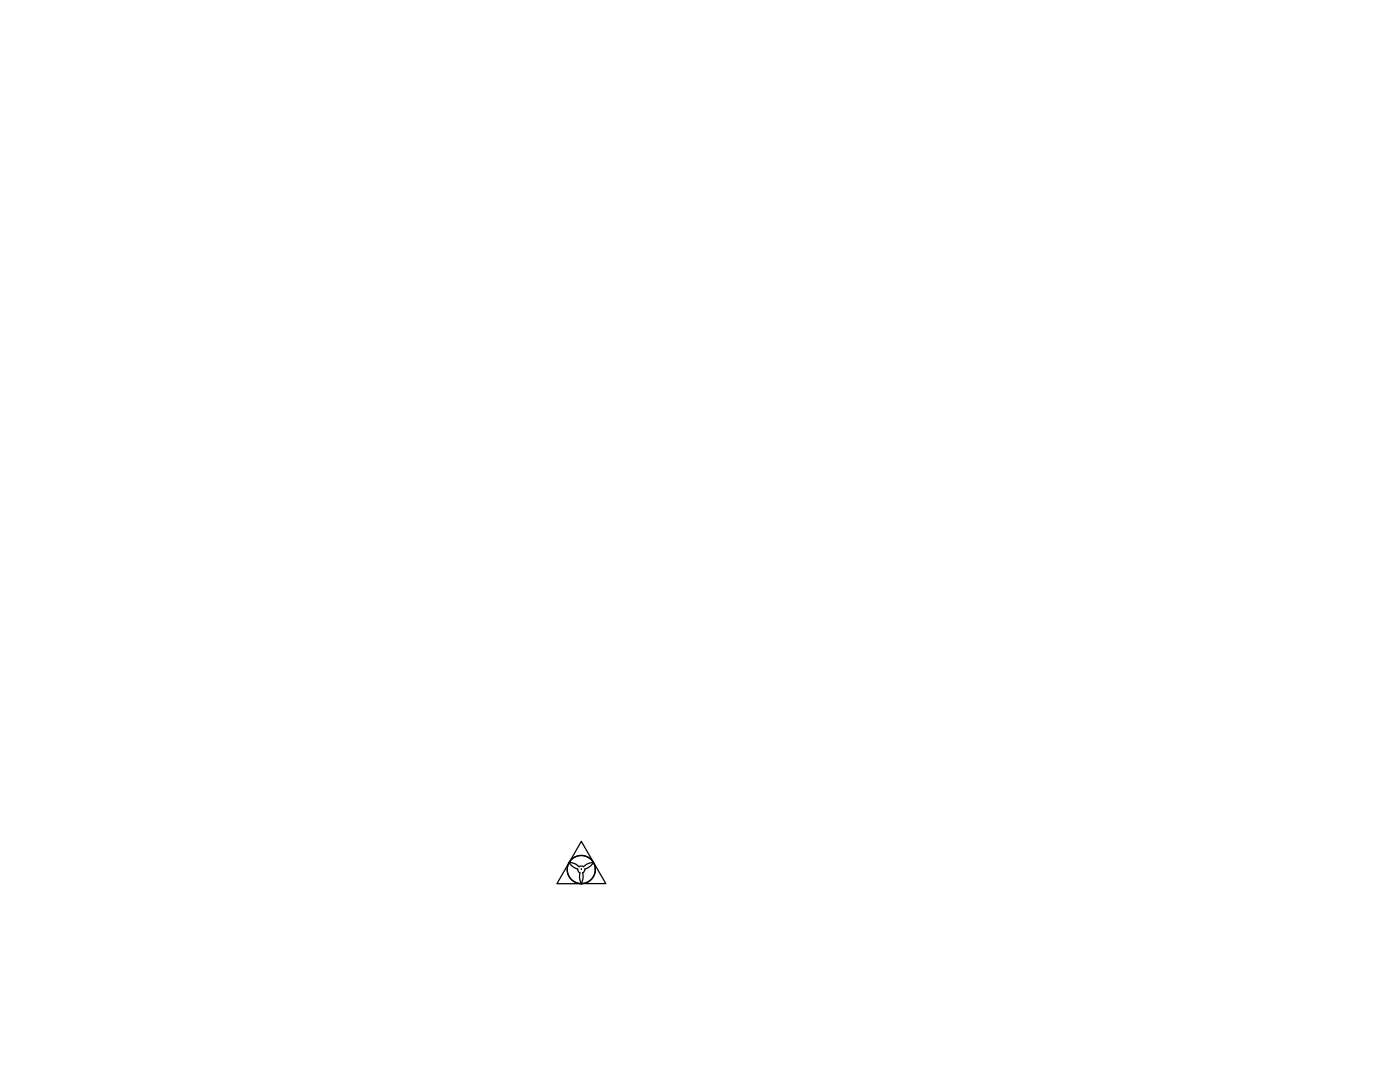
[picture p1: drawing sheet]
<svg xmlns="http://www.w3.org/2000/svg" width="279mm" height="216mm" viewBox="0 0 279 216" stroke-linecap="round" stroke-linejoin="round" font-family="sans-serif">
<!-- layer: 0 -->
<g fill="none" stroke="#000" stroke-width=".25">
<path d="M116 173.5h.1M116.3 174.1l.1 .9-.4 1.3h-4.9l4.9-8.4 4.9 8.4h-4.8M118.4 172.1l-.5 .7-1.2 .6v.3l-.4 .5M118.4 172.1h.1M118.5 172.1l-.9 .1-1.2 .8-.2-.2-.6 .1-1.2-.7-.8-.1 .9 1 .8 .3v.3l.4 .5v1.3l.3 .8"/>
<circle cx="116" cy="173.5" r="2.8"/>
</g>
</svg>
